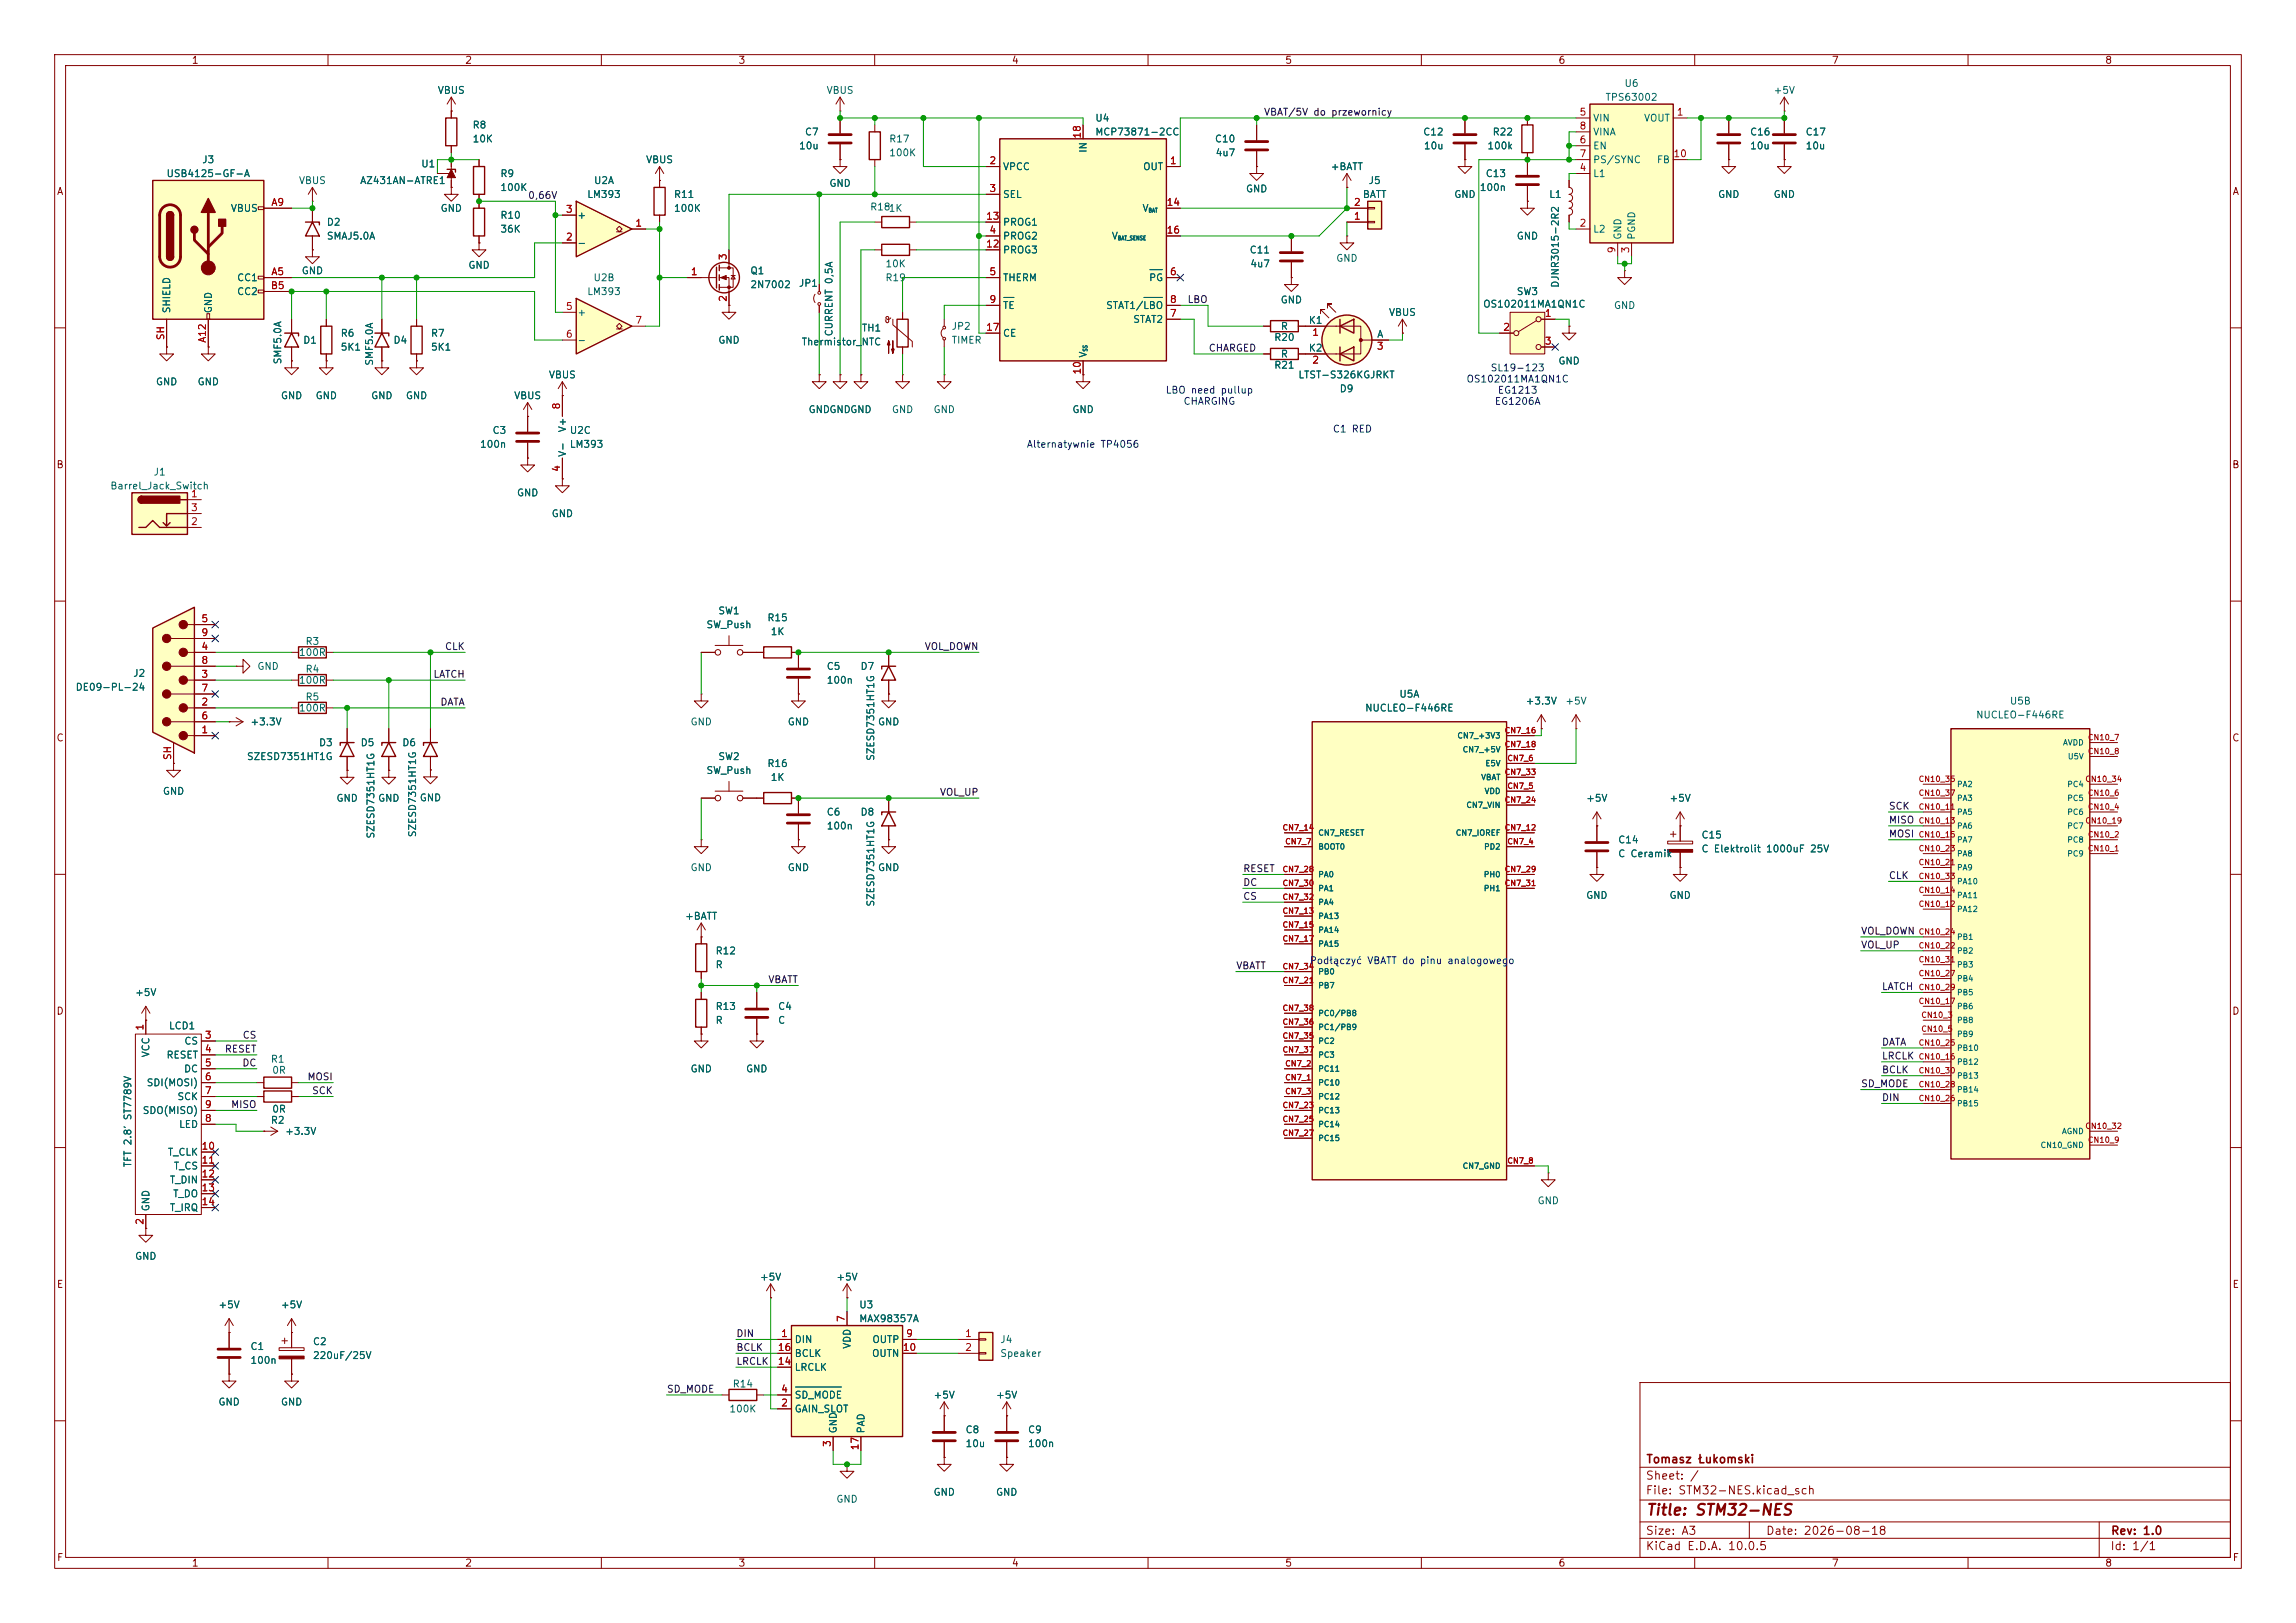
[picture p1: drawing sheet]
<svg xmlns="http://www.w3.org/2000/svg" width="420mm" height="297mm" viewBox="0 0 420 297" stroke-linecap="round" stroke-linejoin="round" font-family="sans-serif">
<defs><g id="words">
<text font-size="2" fill="#840000" x="301" y="277.8">Title: STM32-NES</text>
<g font-size="1.5" fill="#840000">
<text x="301" y="268.1">Tomasz Łukomski</text>
<text x="300.9" y="273.8">File: STM32-NES.kicad_sch</text>
<text x="300.9" y="271.1">Sheet: /</text>
<text x="300.9" y="281.2">Size: A3</text>
<text x="322.9" y="281.2">Date: 2026-08-18</text>
<text x="386" y="281.2">Rev: 1.0</text>
<text x="300.9" y="284">KiCad E.D.A. 10.0.5</text>
<text x="385.9" y="284">Id: 1/1</text>
</g>
<g font-size="1.3" fill="#840000">
<text x="35" y="12">1</text>
<text x="85" y="12">2</text>
<text x="135" y="12">3</text>
<text x="185" y="12">4</text>
<text x="235" y="12">5</text>
<text x="285" y="12">6</text>
<text x="335" y="12">7</text>
<text x="385" y="12">8</text>
<text x="10.3" y="36">A</text>
<text x="408.3" y="36">A</text>
<text x="10.2" y="86">B</text>
<text x="408.2" y="86">B</text>
<text x="10.2" y="136">C</text>
<text x="408.2" y="136">C</text>
<text x="10.2" y="186">D</text>
<text x="408.2" y="186">D</text>
<text x="10.3" y="236">E</text>
<text x="408.3" y="236">E</text>
<text x="10.3" y="286">F</text>
<text x="35" y="287">1</text>
<text x="85" y="287">2</text>
<text x="135" y="287">3</text>
<text x="185" y="287">4</text>
<text x="235" y="287">5</text>
<text x="285" y="287">6</text>
<text x="335" y="287">7</text>
<text x="385" y="287">8</text>
<text x="408.3" y="286">F</text>
</g>
<g font-size="1.3" fill="#006464">
<text x="80" y="17.5">VBUS</text>
<text x="151.1" y="17.5">VBUS</text>
<text x="297.1" y="16.2">U6</text>
<text x="324.3" y="17.5">+5V</text>
<text x="86.3" y="23.8">R8</text>
<text x="200.2" y="22.6">U4</text>
<text x="291.3" y="22.6">VIN</text>
<text x="293.6" y="18.7">TPS63002</text>
<text x="300.6" y="22.6">VOUT</text>
<text x="86.3" y="26.4">10K</text>
<text x="146.1" y="27.6">10u</text>
<text x="147.1" y="25.1">C7</text>
<text x="162.5" y="26.4">R17</text>
<text x="162.5" y="28.9">100K</text>
<text x="199.1" y="28.1" transform="rotate(-90 199.1 28.1)">IN</text>
<text x="200.2" y="25.1">MCP73871-2CC</text>
<text x="222.1" y="26.4">C10</text>
<text x="222.3" y="28.9">4u7</text>
<text x="260.2" y="25.1">C12</text>
<text x="260.4" y="27.6">10u</text>
<text x="272" y="27.6">100k</text>
<text x="272.9" y="25.1">R22</text>
<text x="291.3" y="27.6">EN</text>
<text x="291.3" y="25.1">VINA</text>
<text x="320" y="25.1">C16</text>
<text x="320" y="27.6">10u</text>
<text x="330.2" y="25.1">C17</text>
<text x="330.2" y="27.6">10u</text>
<text x="30.4" y="32.7">USB4125-GF-A</text>
<text x="36.9" y="30.2">J3</text>
<text x="54.6" y="34">VBUS</text>
<text x="65.8" y="34">AZ431AN-ATRE1</text>
<text x="76.9" y="30.9">U1</text>
<text x="91.4" y="32.7">R9</text>
<text x="91.4" y="35.3">100K</text>
<text x="108.5" y="34">U2A</text>
<text x="118.1" y="30.2">VBUS</text>
<text x="151.6" y="34.5">GND</text>
<text x="183.4" y="31.4">VPCC</text>
<text x="209" y="31.4">OUT</text>
<text x="227.8" y="35.5">GND</text>
<text x="243.3" y="31.4">+BATT</text>
<text x="250.2" y="34">J5</text>
<text x="270.6" y="35.3">100n</text>
<text x="271.7" y="32.7">C13</text>
<text x="291.3" y="32.7">L1</text>
<text x="291.3" y="30.2">PS/SYNC</text>
<text x="303" y="30.2">FB</text>
<text x="42.1" y="39.1">VBUS</text>
<text x="59.7" y="41.6">D2</text>
<text x="80.5" y="39.1">GND</text>
<text x="91.4" y="40.3">R10</text>
<text x="105.5" y="40.3">+</text>
<text x="107.3" y="36.5">LM393</text>
<text x="123.2" y="36.5">R11</text>
<text x="123.2" y="39.1">100K</text>
<text x="159.1" y="38.8">R181K</text>
<text x="183.4" y="36.5">SEL</text>
<text x="183.4" y="41.6">PROG1</text>
<text x="208.9" y="39.1">V</text>
<text x="249.2" y="36.5">BATT</text>
<text x="265.9" y="36.5">GND</text>
<text x="283.3" y="36.5">L1</text>
<text x="314.2" y="36.5">GND</text>
<text x="324.3" y="36.5">GND</text>
<text x="59.7" y="44.1">SMAJ5.0A</text>
<text x="91.4" y="42.9">36K</text>
<text x="105.5" y="45.4">-</text>
<text x="183.4" y="44.1">PROG2</text>
<text x="183.4" y="46.7">PROG3</text>
<text x="203.3" y="44.1">V</text>
<text x="228.5" y="46.7">C11</text>
<text x="277.3" y="44.1">GND</text>
<text x="291.3" y="42.9">L2</text>
<text x="296.9" y="44" transform="rotate(-90 296.9 44)">GND</text>
<text x="299.4" y="44" transform="rotate(-90 299.4 44)">PGND</text>
<text x="43.3" y="51.8">CC1</text>
<text x="55.1" y="50.5">GND</text>
<text x="85.6" y="49.5">GND</text>
<text x="108.5" y="51.8">U2B</text>
<text x="137.1" y="50.5">Q1</text>
<text x="137.1" y="53">2N7002</text>
<text x="146" y="52.8">JP1</text>
<text x="161.9" y="51.8">R19</text>
<text x="161.9" y="49.2">10K</text>
<text x="183.4" y="51.8">THERM</text>
<text x="210.1" y="51.8">PG</text>
<text x="228.6" y="49.2">4u7</text>
<text x="244.3" y="48.2">GND</text>
<text x="285.4" y="52.8" transform="rotate(-90 285.4 52.8)">DJNR3015-2R2</text>
<text x="31.4" y="57.4" transform="rotate(-90 31.4 57.4)">SHIELD</text>
<text x="39.1" y="57.4" transform="rotate(-90 39.1 57.4)">GND</text>
<text x="43.3" y="54.3">CC2</text>
<text x="105.5" y="58.1">+</text>
<text x="107.3" y="54.3">LM393</text>
<text x="183.4" y="56.8">TE</text>
<text x="202.2" y="56.8">STAT1/LBO</text>
<text x="207.2" y="59.4">STAT2</text>
<text x="234.2" y="55.8">GND</text>
<text x="239.3" y="59.6">K1</text>
<text x="254" y="58.1">VBUS</text>
<text x="271.2" y="56.6">OS102011MA1QN1C</text>
<text x="277.3" y="54.3">SW3</text>
<text x="295.1" y="56.8">GND</text>
<text x="55.4" y="63.2">D1</text>
<text x="62.2" y="61.9">R6</text>
<text x="62.2" y="64.5">5K1</text>
<text x="71.9" y="63.2">D4</text>
<text x="78.7" y="61.9">R7</text>
<text x="78.7" y="64.5">5K1</text>
<text x="105.5" y="63.2">-</text>
<text x="131.3" y="63.2">GND</text>
<text x="146.5" y="63.5">Thermistor_NTC</text>
<text x="152.6" y="61.7" transform="rotate(-90 152.6 61.7)">CURRENT 0,5A</text>
<text x="157.5" y="61">TH1</text>
<text x="174" y="60.7">JP2</text>
<text x="174" y="63.2">TIMER</text>
<text x="183.4" y="61.9">CE</text>
<text x="199.1" y="65.6" transform="rotate(-90 199.1 65.6)">V</text>
<text x="233" y="62.7">R20</text>
<text x="234.2" y="60.7">R</text>
<text x="234.2" y="65.7">R</text>
<text x="239.3" y="64.6">K2</text>
<text x="251.8" y="62.1">A</text>
<text x="28.4" y="70.8">GND</text>
<text x="36" y="70.8">GND</text>
<text x="51.8" y="66.8" transform="rotate(-90 51.8 66.8)">SMF5.0A</text>
<text x="68.5" y="67" transform="rotate(-90 68.5 67)">SMF5.0A</text>
<text x="100.3" y="69.5">VBUS</text>
<text x="233" y="67.8">R21</text>
<text x="237.4" y="69.5">LTST-S326KGJRKT</text>
<text x="285" y="67">GND</text>
<text x="51.3" y="73.4">GND</text>
<text x="57.6" y="73.4">GND</text>
<text x="67.8" y="73.4">GND</text>
<text x="74.1" y="73.4">GND</text>
<text x="93.9" y="73.4">VBUS</text>
<text x="147.8" y="75.9">GNDGNDGND</text>
<text x="163" y="75.9">GND</text>
<text x="170.7" y="75.9">GND</text>
<text x="196.1" y="75.9">GND</text>
<text x="244.9" y="72.1">D9</text>
<text x="87.7" y="82.2">100n</text>
<text x="90" y="79.7">C3</text>
<text x="103.8" y="83.7" transform="rotate(-90 103.8 83.7)">V-</text>
<text x="103.8" y="79.2" transform="rotate(-90 103.8 79.2)">V+</text>
<text x="104.1" y="79.7">U2C</text>
<text x="104.1" y="82.2">LM393</text>
<text x="20.1" y="89.9">Barrel_Jack_Switch</text>
<text x="28" y="87.3">J1</text>
<text x="94.5" y="91.1">GND</text>
<text x="100.8" y="94.9">GND</text>
<text x="131.3" y="112.7">SW1</text>
<text x="140.3" y="114">R15</text>
<text x="55.8" y="118.3">R3</text>
<text x="129.1" y="115.3">SW_Push</text>
<text x="140.9" y="116.5">1K</text>
<text x="24.3" y="124.2">J2</text>
<text x="47" y="122.9">GND</text>
<text x="54.6" y="125.4">100R</text>
<text x="54.6" y="120.3">100R</text>
<text x="55.8" y="123.4">R4</text>
<text x="151.1" y="122.9">C5</text>
<text x="151.1" y="125.4">100n</text>
<text x="157.3" y="122.9">D7</text>
<text x="13.7" y="126.7">DE09-PL-24</text>
<text x="54.6" y="130.5">100R</text>
<text x="55.8" y="128.5">R5</text>
<text x="249.6" y="130.5">NUCLEO-F446RE</text>
<text x="255.9" y="128">U5A</text>
<text x="279" y="129.2">+3.3V</text>
<text x="286.2" y="129.2">+5V</text>
<text x="361.4" y="131.8">NUCLEO-F446RE</text>
<text x="367.5" y="129.2">U5B</text>
<text x="45.7" y="133">+3.3V</text>
<text x="58.2" y="136.9">D3</text>
<text x="65.9" y="136.9">D5</text>
<text x="73.5" y="136.9">D6</text>
<text x="126.2" y="133">GND</text>
<text x="144" y="133">GND</text>
<text x="160.5" y="133">GND</text>
<text x="45.1" y="139.4">SZESD7351HT1G</text>
<text x="129.1" y="141.9">SW_Push</text>
<text x="131.3" y="139.4">SW2</text>
<text x="140.3" y="140.7">R16</text>
<text x="140.9" y="143.2">1K</text>
<text x="160.2" y="139.3" transform="rotate(-90 160.2 139.3)">SZESD7351HT1G</text>
<text x="29.7" y="145.7">GND</text>
<text x="61.4" y="147">GND</text>
<text x="69.1" y="147">GND</text>
<text x="76.7" y="146.9">GND</text>
<text x="151.1" y="149.6">C6</text>
<text x="157.3" y="149.6">D8</text>
<text x="290" y="147">+5V</text>
<text x="305.3" y="147">+5V</text>
<text x="68.8" y="153.6" transform="rotate(-90 68.8 153.6)">SZESD7351HT1G</text>
<text x="76.4" y="153.3" transform="rotate(-90 76.4 153.3)">SZESD7351HT1G</text>
<text x="151.1" y="152.1">100n</text>
<text x="295.9" y="154.6">C14</text>
<text x="311.1" y="153.7">C15</text>
<text x="126.2" y="159.7">GND</text>
<text x="144" y="159.7">GND</text>
<text x="160.5" y="159.7">GND</text>
<text x="295.9" y="157.2">C Ceramik</text>
<text x="311.1" y="156.3">C Elektrolit 1000uF 25V</text>
<text x="160.2" y="166" transform="rotate(-90 160.2 166)">SZESD7351HT1G</text>
<text x="290" y="164.8">GND</text>
<text x="305.3" y="164.8">GND</text>
<text x="125.2" y="168.6">+BATT</text>
<text x="130.8" y="175">R12</text>
<text x="130.8" y="177.5">R</text>
<text x="24.6" y="182.6">+5V</text>
<text x="130.8" y="185.1">R13</text>
<text x="142.2" y="185.1">C4</text>
<text x="30.8" y="188.7">LCD1</text>
<text x="33.6" y="191.5">CS</text>
<text x="130.8" y="187.7">R</text>
<text x="142.2" y="187.7">C</text>
<text x="27.6" y="193.6" transform="rotate(-90 27.6 193.6)">VCC</text>
<text x="30.3" y="194">RESET</text>
<text x="33.6" y="196.5">DC</text>
<text x="49.4" y="194.8">R1</text>
<text x="49.7" y="196.8">0R</text>
<text x="126.2" y="196.5">GND</text>
<text x="136.4" y="196.5">GND</text>
<text x="26.7" y="199.1">SDI(MOSI)</text>
<text x="32.3" y="201.6">SCK</text>
<text x="49.7" y="203.9">0R</text>
<text x="26" y="204.2">SDO(MISO)</text>
<text x="32.6" y="206.7">LED</text>
<text x="49.4" y="205.9">R2</text>
<text x="52.1" y="208">+3.3V</text>
<text x="24.3" y="213.7" transform="rotate(-90 24.3 213.7)">TFT 2.8' ST7789V</text>
<text x="30.6" y="211.8">T_CLK</text>
<text x="31.7" y="214.3">T_CS</text>
<text x="27.6" y="221.8" transform="rotate(-90 27.6 221.8)">GND</text>
<text x="31" y="216.9">T_DIN</text>
<text x="31" y="221.9">T_IRQ</text>
<text x="31.6" y="219.4">T_DO</text>
<text x="281.1" y="220.7">GND</text>
<text x="24.6" y="230.8">GND</text>
<text x="39.8" y="239.7">+5V</text>
<text x="51.3" y="239.7">+5V</text>
<text x="138.9" y="234.6">+5V</text>
<text x="152.9" y="234.6">+5V</text>
<text x="157.1" y="239.7">U3</text>
<text x="157.1" y="242.3">MAX98357A</text>
<text x="45.7" y="247.3">C1</text>
<text x="45.7" y="249.9">100n</text>
<text x="57.1" y="246.5">C2</text>
<text x="57.1" y="249">220uF/25V</text>
<text x="145.3" y="246.1">DIN</text>
<text x="145.3" y="251.2">LRCLK</text>
<text x="145.3" y="248.6">BCLK</text>
<text x="155.9" y="246.9" transform="rotate(-90 155.9 246.9)">VDD</text>
<text x="159.4" y="248.6">OUTN</text>
<text x="159.5" y="246.1">OUTP</text>
<text x="182.9" y="246.1">J4</text>
<text x="182.9" y="248.6">Speaker</text>
<text x="39.8" y="257.5">GND</text>
<text x="51.3" y="257.5">GND</text>
<text x="133.9" y="254.2">R14</text>
<text x="145.3" y="256.2">SD_MODE</text>
<text x="170.7" y="256.2">+5V</text>
<text x="182.1" y="256.2">+5V</text>
<text x="133.3" y="258.8">100K</text>
<text x="145.3" y="258.8">GAIN_SLOT</text>
<text x="153.4" y="262.4" transform="rotate(-90 153.4 262.4)">GND</text>
<text x="158.4" y="262.4" transform="rotate(-90 158.4 262.4)">PAD</text>
<text x="176.5" y="262.6">C8</text>
<text x="187.9" y="262.6">C9</text>
<text x="176.5" y="265.1">10u</text>
<text x="187.9" y="265.1">100n</text>
<text x="152.9" y="275.3">GND</text>
<text x="170.7" y="274">GND</text>
<text x="182.1" y="274">GND</text>
</g>
<g font-size="1.3" fill="#0f0f0f">
<text x="231.1" y="21.5">VBAT/5V do przewornicy</text>
<text x="96.5" y="36.7">0,66V</text>
<text x="217.1" y="55.8">LBO</text>
<text x="221" y="64.6">CHARGED</text>
<text x="81.3" y="119.3">CLK</text>
<text x="169" y="119.3">VOL_DOWN</text>
<text x="79.2" y="124.3">LATCH</text>
<text x="80.4" y="129.4">DATA</text>
<text x="171.8" y="145.9">VOL_UP</text>
<text x="345.4" y="148.5">SCK</text>
<text x="345.4" y="151">MISO</text>
<text x="345.4" y="153.5">MOSI</text>
<text x="227.3" y="159.9">RESET</text>
<text x="345.4" y="161.2">CLK</text>
<text x="227.3" y="165">CS</text>
<text x="227.3" y="162.4">DC</text>
<text x="340.3" y="173.9">VOL_UP</text>
<text x="340.3" y="171.3">VOL_DOWN</text>
<text x="226" y="177.7">VBATT</text>
<text x="140.4" y="180.2">VBATT</text>
<text x="344.1" y="181.5">LATCH</text>
<text x="44.3" y="190.4">CS</text>
<text x="344.1" y="191.6">DATA</text>
<text x="41" y="192.9">RESET</text>
<text x="44.2" y="195.5">DC</text>
<text x="56.1" y="198">MOSI</text>
<text x="344.1" y="196.7">BCLK</text>
<text x="344.1" y="194.2">LRCLK</text>
<text x="42.2" y="203.1">MISO</text>
<text x="57" y="200.5">SCK</text>
<text x="340.3" y="199.3">SD_MODE</text>
<text x="344.1" y="201.8">DIN</text>
<text x="134.6" y="245">DIN</text>
<text x="134.6" y="250.1">LRCLK</text>
<text x="134.6" y="247.5">BCLK</text>
<text x="121.9" y="255.1">SD_MODE</text>
</g>
<g font-size="1.3" fill="#a90000">
<text x="288.8" y="21.5">5</text>
<text x="288.8" y="24">8</text>
<text x="306.6" y="21.5">1</text>
<text x="198" y="25.5" transform="rotate(-90 198 25.5)">18</text>
<text x="288.8" y="26.5">6</text>
<text x="288.8" y="29.1">7</text>
<text x="306" y="29.1">10</text>
<text x="180.9" y="30.3">2</text>
<text x="180.9" y="35.4">3</text>
<text x="213.9" y="30.3">1</text>
<text x="288.8" y="31.6">4</text>
<text x="49.5" y="38">A9</text>
<text x="103.4" y="39.2">3</text>
<text x="116.1" y="41.8">1</text>
<text x="180.3" y="40.5">13</text>
<text x="213.3" y="38">14</text>
<text x="247.6" y="40.5">1</text>
<text x="247.6" y="38">2</text>
<text x="288.8" y="41.8">2</text>
<text x="103.4" y="44.3">2</text>
<text x="133.2" y="47.7" transform="rotate(-90 133.2 47.7)">3</text>
<text x="180.3" y="45.6">12</text>
<text x="180.9" y="43">4</text>
<text x="213.3" y="43">16</text>
<text x="295.8" y="46.5" transform="rotate(-90 295.8 46.5)">9</text>
<text x="298.3" y="46.5" transform="rotate(-90 298.3 46.5)">3</text>
<text x="49.4" y="53.2">B5</text>
<text x="49.5" y="50.7">A5</text>
<text x="126.3" y="50.7">1</text>
<text x="180.9" y="50.7">5</text>
<text x="213.9" y="50.7">6</text>
<text x="103.4" y="57">5</text>
<text x="116.1" y="59.6">7</text>
<text x="133.2" y="55.3" transform="rotate(-90 133.2 55.3)">2</text>
<text x="180.9" y="55.7">9</text>
<text x="213.9" y="58.3">7</text>
<text x="213.9" y="55.7">8</text>
<text x="282.5" y="58.3">1</text>
<text x="30.3" y="62.4" transform="rotate(-90 30.3 62.4)">SH</text>
<text x="38" y="62.8" transform="rotate(-90 38 62.8)">A12</text>
<text x="103.4" y="62.1">6</text>
<text x="180.3" y="60.8">17</text>
<text x="239.9" y="61.8">1</text>
<text x="251.7" y="64.3">3</text>
<text x="274.9" y="60.8">2</text>
<text x="282.5" y="63.4">3</text>
<text x="198" y="68.6" transform="rotate(-90 198 68.6)">10</text>
<text x="239.9" y="66.8">2</text>
<text x="102.7" y="75" transform="rotate(-90 102.7 75)">8</text>
<text x="102.7" y="86.5" transform="rotate(-90 102.7 86.5)">4</text>
<text x="34.8" y="91.3">1</text>
<text x="34.8" y="93.8">3</text>
<text x="34.8" y="96.4">2</text>
<text x="36.7" y="119.2">4</text>
<text x="36.7" y="114.2">5</text>
<text x="36.7" y="116.7">9</text>
<text x="36.7" y="124.3">3</text>
<text x="36.7" y="121.8">8</text>
<text x="36.7" y="129.4">2</text>
<text x="36.7" y="131.9">6</text>
<text x="36.7" y="126.9">7</text>
<text x="36.7" y="134.5">1</text>
<text x="31.6" y="139.2" transform="rotate(-90 31.6 139.2)">SH</text>
<text x="26.5" y="188.7" transform="rotate(-90 26.5 188.7)">1</text>
<text x="37.4" y="190.4">3</text>
<text x="37.4" y="192.9">4</text>
<text x="37.4" y="195.4">5</text>
<text x="37.4" y="198">6</text>
<text x="37.4" y="200.5">7</text>
<text x="37.4" y="203.1">9</text>
<text x="37.4" y="205.6">8</text>
<text x="36.8" y="210.7">10</text>
<text x="36.8" y="213.2">11</text>
<text x="36.8" y="215.8">12</text>
<text x="36.8" y="218.3">13</text>
<text x="36.8" y="220.8">14</text>
<text x="26.5" y="224.3" transform="rotate(-90 26.5 224.3)">2</text>
<text x="142.8" y="245">1</text>
<text x="154.8" y="242" transform="rotate(-90 154.8 242)">7</text>
<text x="165.6" y="245">9</text>
<text x="176.4" y="245">1</text>
<text x="142.2" y="250.1">14</text>
<text x="142.2" y="247.5">16</text>
<text x="165" y="247.5">10</text>
<text x="176.4" y="247.5">2</text>
<text x="142.8" y="257.7">2</text>
<text x="142.8" y="255.1">4</text>
<text x="152.3" y="264.9" transform="rotate(-90 152.3 264.9)">3</text>
<text x="157.3" y="265.5" transform="rotate(-90 157.3 265.5)">17</text>
</g>
<g font-size="1.3" fill="#0000c2">
<text x="268.2" y="70.3">OS102011MA1QN1C</text>
<text x="272.6" y="68.3">SL19-123</text>
<text x="213.1" y="72.3">LBO need pullup</text>
<text x="216.4" y="74.4">CHARGING</text>
<text x="273.3" y="74.4">EG1206A</text>
<text x="273.9" y="72.3">EG1213</text>
<text x="187.7" y="82.2">Alternatywnie TP4056</text>
<text x="243.7" y="79.5">C1 RED</text>
<text x="239.5" y="176.7">Podłączyć VBATT do pinu analogowego</text>
</g>
<g font-size="1" fill="#006464">
<text x="266.5" y="135.4">CN7_+3V3</text>
<text x="267.5" y="137.9">CN7_+5V</text>
<text x="377.3" y="136.7">AVDD</text>
<text x="270.8" y="143">VBAT</text>
<text x="271.6" y="140.5">E5V</text>
<text x="378.1" y="139.2">U5V</text>
<text x="268.1" y="148.1">CN7_VIN</text>
<text x="271.5" y="145.5">VDD</text>
<text x="357.9" y="149.4">PA5</text>
<text x="357.9" y="144.3">PA2</text>
<text x="357.9" y="146.8">PA3</text>
<text x="378.1" y="149.4">PC6</text>
<text x="378.1" y="146.8">PC5</text>
<text x="378.1" y="144.3">PC4</text>
<text x="241" y="155.7">BOOT0</text>
<text x="241" y="153.2">CN7_RESET</text>
<text x="266.2" y="153.2">CN7_IOREF</text>
<text x="271.4" y="155.7">PD2</text>
<text x="357.9" y="151.9">PA6</text>
<text x="357.9" y="154.4">PA7</text>
<text x="378.1" y="154.4">PC8</text>
<text x="378.1" y="151.9">PC7</text>
<text x="241" y="160.8">PA0</text>
<text x="271.3" y="160.8">PH0</text>
<text x="357.9" y="159.5">PA9</text>
<text x="357.9" y="157">PA8</text>
<text x="378.1" y="157">PC9</text>
<text x="241" y="163.3">PA1</text>
<text x="241" y="165.9">PA4</text>
<text x="271.3" y="163.3">PH1</text>
<text x="357.9" y="167.1">PA12</text>
<text x="357.9" y="164.6">PA11</text>
<text x="357.9" y="162.1">PA10</text>
<text x="241" y="168.4">PA13</text>
<text x="241" y="170.9">PA14</text>
<text x="241" y="173.5">PA15</text>
<text x="357.9" y="172.2">PB1</text>
<text x="241" y="178.6">PB0</text>
<text x="357.9" y="174.8">PB2</text>
<text x="357.9" y="179.8">PB4</text>
<text x="357.9" y="177.3">PB3</text>
<text x="241" y="181.1">PB7</text>
<text x="357.9" y="184.9">PB6</text>
<text x="357.9" y="182.4">PB5</text>
<text x="241" y="191.3">PC2</text>
<text x="241" y="188.7">PC1/PB9</text>
<text x="241" y="186.2">PC0/PB8</text>
<text x="357.9" y="187.5">PB8</text>
<text x="357.9" y="190">PB9</text>
<text x="241" y="196.3">PC11</text>
<text x="241" y="193.8">PC3</text>
<text x="357.9" y="195.1">PB12</text>
<text x="357.9" y="192.5">PB10</text>
<text x="357.9" y="197.6">PB13</text>
<text x="241" y="198.9">PC10</text>
<text x="241" y="201.4">PC12</text>
<text x="241" y="204">PC13</text>
<text x="357.9" y="202.7">PB15</text>
<text x="357.9" y="200.2">PB14</text>
<text x="241" y="206.5">PC14</text>
<text x="241" y="209">PC15</text>
<text x="377.1" y="207.8">AGND</text>
<text x="267.5" y="214.1">CN7_GND</text>
<text x="373.2" y="210.3">CN10_GND</text>
</g>
<g font-size="1" fill="#a90000">
<text x="275.1" y="134.4">CN7_16</text>
<text x="275.1" y="137">CN7_18</text>
<text x="381.8" y="135.7">CN10_7</text>
<text x="275.1" y="142.1">CN7_33</text>
<text x="275.6" y="139.5">CN7_6</text>
<text x="350.9" y="143.3">CN10_35</text>
<text x="381.3" y="143.3">CN10_34</text>
<text x="381.8" y="138.2">CN10_8</text>
<text x="275.1" y="147.1">CN7_24</text>
<text x="275.6" y="144.6">CN7_5</text>
<text x="350.9" y="148.4">CN10_11</text>
<text x="350.9" y="145.9">CN10_37</text>
<text x="381.8" y="148.4">CN10_4</text>
<text x="381.8" y="145.9">CN10_6</text>
<text x="234.5" y="152.2">CN7_14</text>
<text x="235" y="154.8">CN7_7</text>
<text x="275.1" y="152.2">CN7_12</text>
<text x="275.6" y="154.8">CN7_4</text>
<text x="350.9" y="150.9">CN10_13</text>
<text x="350.9" y="153.5">CN10_15</text>
<text x="381.3" y="150.9">CN10_19</text>
<text x="381.8" y="153.5">CN10_2</text>
<text x="234.5" y="159.8">CN7_28</text>
<text x="275.1" y="159.8">CN7_29</text>
<text x="350.9" y="158.6">CN10_21</text>
<text x="350.9" y="156">CN10_23</text>
<text x="350.9" y="161.1">CN10_33</text>
<text x="381.8" y="156">CN10_1</text>
<text x="234.5" y="167.5">CN7_13</text>
<text x="234.5" y="162.4">CN7_30</text>
<text x="234.5" y="164.9">CN7_32</text>
<text x="275.1" y="162.4">CN7_31</text>
<text x="350.9" y="166.2">CN10_12</text>
<text x="350.9" y="163.6">CN10_14</text>
<text x="234.5" y="170">CN7_15</text>
<text x="234.5" y="172.5">CN7_17</text>
<text x="350.9" y="173.8">CN10_22</text>
<text x="350.9" y="171.3">CN10_24</text>
<text x="234.5" y="177.6">CN7_34</text>
<text x="350.9" y="178.9">CN10_27</text>
<text x="350.9" y="176.3">CN10_31</text>
<text x="234.5" y="180.2">CN7_21</text>
<text x="234.5" y="185.2">CN7_38</text>
<text x="350.9" y="184">CN10_17</text>
<text x="350.9" y="181.4">CN10_29</text>
<text x="234.5" y="190.3">CN7_35</text>
<text x="234.5" y="187.8">CN7_36</text>
<text x="350.9" y="191.6">CN10_25</text>
<text x="351.3" y="186.5">CN10_3</text>
<text x="351.3" y="189">CN10_5</text>
<text x="234.5" y="192.9">CN7_37</text>
<text x="235" y="197.9">CN7_1</text>
<text x="235" y="195.4">CN7_2</text>
<text x="350.9" y="194.1">CN10_16</text>
<text x="350.9" y="196.7">CN10_30</text>
<text x="234.5" y="203">CN7_23</text>
<text x="235" y="200.5">CN7_3</text>
<text x="350.9" y="201.7">CN10_26</text>
<text x="350.9" y="199.2">CN10_28</text>
<text x="234.5" y="205.6">CN7_25</text>
<text x="234.5" y="208.1">CN7_27</text>
<text x="381.3" y="206.8">CN10_32</text>
<text x="381.8" y="209.4">CN10_9</text>
<text x="275.6" y="213.2">CN7_8</text>
</g>
<g font-size=".8" fill="#006464">
<text x="210" y="39.1">BAT</text>
<text x="204.4" y="44.2">BAT_SENSE</text>
<text x="199.1" y="64.4" transform="rotate(-90 199.1 64.4)">SS</text>
</g>
</g></defs>
<g fill="none" stroke="#840000" stroke-width=".18">
<path d="M10 10h400v277h-400zM12 12h396v273h-396zM60 10v2M110 10v2M160 10v2M210 10v2M260 10v2M310 10v2M360 10v2M160 45.7h1.3M166.4 45.7h1.2M172.7 58.4v1.3"/>
<path d="M10 60h2M153.7 68.6v1.3h1.2l-1.2 1.2-1.3-1.2h1.3M153.7 68.6h.1M157.5 68.6v1.3h1.2l-1.2 1.2-1.3-1.2h1.3M157.5 68.6h.1M165.1 68.6v1.3h1.3l-1.3 1.2-1.3-1.2h1.3M165.1 68.6h.1M172.5 60.2a1.08 1.08 0 0 0 0 1.5M172.7 68.6v1.3h1.3l-1.3 1.2-1.3-1.2h1.3M172.7 68.6h.1M172.7 62.2v1.3M408 60h2"/>
<path d="M10 110h2M408 110h2M10 160h2M292.1 151.1h.1M292.1 158.8v1.2h1.3l-1.3 1.3-1.3-1.3h1.3M292.1 158.8h.1M292.1 148.6l-.8 1.3M292.1 148.6l.8 1.3M292.1 148.6v2.5M408 160h2M10 210h2M408 210h2"/>
<path d="M141 237.5h.1M141 234.9l-.8 1.3M141 234.9l.7 1.3M141 234.9v2.6M154.9 237.5h.1M154.9 234.9l-.7 1.3M154.9 234.9l.8 1.3M154.9 234.9v2.6M300 253h108v32h-108zM10 260h2M300 278.5h108M300 274.5h108"/>
<path d="M300 268.5h108M320 278.5v3M384 278.5v6.5M408 260h2M60 285v2M110 285v2M160 285v2M210 285v2M260 285v2M300 281.5h108M310 285v2M360 285v2"/>
<circle cx="172.7" cy="59.9" r=".25"/>
<circle cx="172.7" cy="62" r=".25"/>
</g>
<path d="M161.3 44.7h5.1v2h-5.1z" fill="none" stroke="#840000" stroke-width=".25"/>
<path d="M144.8 242.6h20.3v20.3h-20.3z" fill="#ffffc2"/>
<path d="M144.8 242.6h20.3v20.3h-20.3z" fill="none" stroke="#840000" stroke-width=".25"/>
<g fill="none" stroke="#840000" stroke-width=".18">
<path d="M198.1 68.6v1.3h1.3l-1.3 1.2-1.3-1.2h1.3M198.1 68.6h.1M288.3 133.4h.1M288.3 130.8l-.8 1.3M288.3 130.8l.8 1.3M288.3 130.8v2.6M142.2 245.1h2.6M142.2 257.8h2.6M142.2 255.3h2.6M142.2 247.6h2.6M142.2 250.2h2.6M154.9 240v2.6"/>
<path d="M165.1 245.1h2.5M165.1 247.6h2.5M152.4 262.9v2.5M157.5 262.9v2.5"/>
</g>
<path d="M145.5 253.8h8.4" fill="none" stroke="#006464" stroke-width=".18"/>
<path d="M182.9 25.4h30.5v40.6h-30.5z" fill="#ffffc2"/>
<path d="M159 24.1h2v5.1h-2zM161.3 39.6h5.1v2.1h-5.1zM182.9 25.4h30.5v40.6h-30.5zM133.3 254.3h5.1v2h-5.1z" fill="none" stroke="#840000" stroke-width=".25"/>
<g fill="none" stroke="#840000" stroke-width=".18">
<path d="M153.7 17.8l-.8 1.3M153.7 17.8l.7 1.3M153.7 17.8v2.5M153.7 29.2v1.3h1.2l-1.2 1.3-1.3-1.3h1.3M153.7 29.2h.1M153.7 20.3h.1M160 22.9v1.2M160 29.2v1.3M180.3 30.5h2.6M180.3 35.6h2.6M198.1 22.9v2.5M213.4 30.5h2.5"/>
<path d="M213.4 38.1h2.5M326.4 21.6v2.8M326.4 26.4v2.8M160 40.6h1.3M166.4 40.6h1.2M180.3 43.2h2.6M180.3 50.8h2.6M180.3 55.9h2.6M180.3 45.7h2.6M180.3 40.6h2.6M213.4 43.2h2.5M213.4 50.8h2.5"/>
<path d="M213.4 58.4h2.5M213.4 55.9h2.5M180.3 61h2.6M198.1 66v2.6M102.9 87.6v1.3h1.2l-1.2 1.3-1.3-1.3h1.3M102.9 87.6h.1M132.1 255.3h1.2M138.4 255.3h1.3M154.9 268v1.2h1.3l-1.3 1.3-1.2-1.3h1.2M154.9 268h.1"/>
</g>
<path d="M183.6 54.4h1.9M209.3 54.4h3.3M210.3 49.4h2.3" fill="none" stroke="#006464" stroke-width=".18"/>
<path d="M324.4 24.6h4M324.4 26.2h4" fill="none" stroke="#840000" stroke-width=".51"/>
<path d="M27.9 33h20.4v25.4h-20.4z" fill="#ffffc2"/>
<g fill="none" stroke="#840000" stroke-width=".18">
<path d="M326.4 17.8l-.8 1.3M326.4 17.8l.8 1.3M326.4 17.8v2.5M47.2 37.8h1.1v.6h-1.1zM48.3 38.1h5M326.4 20.3h.1M30.5 58.4v5.1M37.8 57.4h.6v1h-.6zM38.1 58.4v5.1M47.2 50.5h1.1v.6h-1.1zM47.2 53.1h1.1v.5h-1.1zM48.3 50.8h5"/>
<path d="M48.3 53.3h5M53.3 58.4v2.6M231.1 59.7h1.3M237.5 59.7h7M241.6 57.4v-.8h.7h-.7l1.5 1.6M242.8 56.4v-.8h.8h-.8l1.5 1.6M244.3 59.7h4.6v5.1h-4.6M53.3 66v1.3h1.3l-1.3 1.3-1.2-1.3h1.2M53.3 66h.1M53.3 63.5v2.5M96.5 76.2h.1M96.5 73.7v5.3"/>
<path d="M96.5 73.7l-.7 1.2M96.5 73.7l.8 1.2M102.9 72.4v3.8M238.8 64.8h5.7M248.9 62.2h5.1M96.5 83.8v1.3h1.3l-1.3 1.3-1.3-1.3h1.3M96.5 83.8h.1M96.5 81v2.8M102.9 83.8v3.8"/>
</g>
<g fill="none" stroke="#840000" stroke-width=".25">
<path d="M27.9 33h20.4v25.4h-20.4zM30.5 39.4a.64 .64 0 0 1 .6-.7 .64 .64 0 0 1 .6 .7M30.5 47a.64 .64 0 0 0 .6 .6 .64 .64 0 0 0 .6-.6M232.4 58.7h5.1v2h-5.1zM245.1 59.7l2.5-1.3v2.6zM245.1 58.4v2.6M52.1 61h2.5v.5M53.3 61l1.3 2.5h-2.5zM245.1 64.8l2.5-1.3v2.5zM245.1 63.5v2.5"/>
<circle cx="246.4" cy="62.2" r="4.6"/>
</g>
<path d="M29.8 38a1.9 1.9 0 0 1 2-.4 1.9 1.9 0 0 1 1.2 1.8v7.6a1.91 1.91 0 0 1-1.9 1.9 1.91 1.91 0 0 1-1.9-1.9v-7.8l.2-.6zM38.1 38.9v10.1M35.6 42.7v1.2l2.5 2.6M40.6 41.4v1.3l-2.5 2.5M94.5 79.2h4.1M94.5 80.8h4.1" fill="none" stroke="#840000" stroke-width=".51"/>
<g fill="#840000" stroke="#840000" stroke-width=".25">
<path d="M30.5 39.4h1.2v7.6h-1.2z"/>
<path d="M30.7 38.9a.64 .64 0 0 1 .7-.1 .64 .64 0 0 1 .3 .6h-1.2z"/>
<path d="M30.5 47h1.2a.64 .64 0 0 1-.6 .6 .64 .64 0 0 1-.6-.6z"/>
<path d="M38.1 36.3l1.3 2.6h-2.6z"/>
<path d="M40 40.1h1.3v1.3h-1.3z"/>
<circle cx="35.6" cy="42" r=".63"/>
</g>
<g fill="#840000" stroke="#840000" stroke-width=".18">
<circle cx="38.1" cy="49" r="1.27"/>
<circle cx="248.9" cy="62.2" r=".28"/>
</g>
<circle cx="246.4" cy="62.2" r="4.6" fill="#ffffc2" stroke="#ffffc2" stroke-width=".18"/>
<path d="M276.2 57.2h6.4v7.6h-6.4z" fill="#ffffc2"/>
<g fill="none" stroke="#840000" stroke-width=".18">
<path d="M57.1 38.1v2.5M80 31.8h2.5M82.5 29.2v5.1M316.2 21.6v2.8M316.2 26.4v2.8M57.1 43.2v2.5M59.7 58.4v1.3M69.8 58.4v2.6M276.2 57.2h6.4v7.6h-6.4zM281.1 58.7l-3.4 2M281.9 58.4h2.6M287 59.7v1.3h1.3l-1.3 1.2-1.3-1.2h1.3"/>
<path d="M287 59.7h.1M59.7 66v1.3h1.3l-1.3 1.3-1.3-1.3h1.3M59.7 66h.1M59.7 64.8v1.2M69.8 66v1.3h1.3l-1.3 1.3-1.2-1.3h1.2M69.8 66h.1M69.8 63.5v2.5M274.3 61h2.6M281.9 63.5h2.6M53.3 119.4h1.3M59.7 119.4h1.3M31.7 139.7v1.3h-1.2l1.2 1.2 1.3-1.2h-1.3"/>
<path d="M31.7 139.7h.1M53.3 129.5h1.3M53.3 124.5h1.3M59.7 129.5h1.3M59.7 124.5h1.3M281.9 133.4h.1M281.9 130.8l-.7 1.3M281.9 130.8l.8 1.3M281.9 130.8v2.6M24.8 189.2h12v33h-12zM26.7 186.7v2.5M36.8 190.5h2.6"/>
<path d="M36.8 193h2.6M36.8 195.6h2.6M36.8 198.1h2.6M47 198.1h1.3M53.3 198.1h1.3M36.8 200.7h2.6M36.8 205.7h2.6M36.8 203.2h2.6M36.8 210.8h2.6M36.8 213.4h2.6M36.8 215.9h2.6M36.8 218.4h2.6"/>
<path d="M26.7 224.8v1.3h1.2l-1.2 1.2-1.3-1.2h1.3M26.7 224.8h.1M26.7 222.2v2.6M36.8 221h2.6M41.9 243.8v2.8M41.9 248.7v2.8"/>
<circle cx="281.4" cy="58.4" r=".46"/>
<circle cx="277.4" cy="61" r=".46"/>
<circle cx="281.4" cy="63.5" r=".46"/>
</g>
<path d="M81.8 31h1.5v.5M55.9 40.6h2.5v.5M57.1 40.6l1.3 2.6h-2.5zM58.7 59.7h2v5.1h-2zM68.6 61h2.5v.5M69.8 61l1.3 2.5h-2.5zM54.6 118.4h5.1v2h-5.1zM54.6 128.5h5.1v2.1h-5.1zM54.6 123.4h5.1v2.1h-5.1zM48.3 197.1h5v2h-5z" fill="none" stroke="#840000" stroke-width=".25"/>
<path d="M82.5 31l.8 1.5h-1.5z" fill="#840000" stroke="#840000" stroke-width=".18"/>
<path d="M314.2 24.6h4.1M314.2 26.2h4.1M39.9 248.4h4M39.9 246.9h4" fill="none" stroke="#840000" stroke-width=".51"/>
<path d="M27.9 114.9l7.7-3.8v26.7l-7.7-3.8z" fill="#ffffc2"/>
<g fill="none" stroke="#840000" stroke-width=".18">
<path d="M316.2 29.2v1.3h1.3l-1.3 1.3-1.2-1.3h1.2M316.2 29.2h.1M31.2 116.8h8.2M34.3 114.3h5.1M34.3 119.4h5.1M31.2 121.9h8.2M31.2 127h8.2M31.2 132.1h8.2M31.7 135.9v3.8M34.3 124.5h5.1M34.3 129.5h5.1M34.3 134.6h5.1"/>
<path d="M41.9 132.1h.1M41.9 132.1h2.5M43.2 121.9h1.2v1.3l1.3-1.3-1.3-1.2v1.2M43.2 121.9h.1M43.2 131.3l1.2 .8M44.4 132.1l-1.2 .7M63.5 133.4v2.5M63.5 138.4v2.6M47 200.7h1.3M48.3 207h.1M48.3 207h2.5M49.5 206.2l1.3 .8"/>
<path d="M50.8 207l-1.3 .8M53.3 200.7h1.3M41.9 251.5v1.2h1.3l-1.3 1.3-1.3-1.3h1.3M41.9 251.5h.1M41.9 243.8h.1M41.9 241.3l-.8 1.3M41.9 241.3l.8 1.3M41.9 241.3v2.5M51.1 246.6h4.5v.5h-4.5zM51.6 245.4h1M52.1 244.9v1M53.3 243.8h.1"/>
<path d="M53.3 251.5v1.2h1.3l-1.3 1.3-1.2-1.3h1.2M53.3 251.5h.1M53.3 241.3l-.7 1.3M53.3 241.3l.8 1.3M53.3 241.3v5.3M53.3 248.7v2.8"/>
</g>
<path d="M27.9 114.9l7.7-3.8v26.7l-7.7-3.8zM63.5 135.9l1.3 2.5h-2.6zM64.8 135.9h-2.6v.5M48.3 199.6h5v2.1h-5z" fill="none" stroke="#840000" stroke-width=".25"/>
<g fill="#840000" stroke="#840000" stroke-width=".18">
<path d="M51.1 248.2h4.5v.5h-4.5z"/>
<circle cx="33.5" cy="114.3" r=".76"/>
<circle cx="33.5" cy="119.4" r=".76"/>
<circle cx="33.5" cy="124.5" r=".76"/>
<circle cx="33.5" cy="129.5" r=".76"/>
<circle cx="33.5" cy="134.6" r=".76"/>
<circle cx="30.5" cy="116.8" r=".76"/>
<circle cx="30.5" cy="121.9" r=".76"/>
<circle cx="30.5" cy="127" r=".76"/>
<circle cx="30.5" cy="132.1" r=".76"/>
</g>
<path d="M179.1 243.8h2.5v5.1h-2.5z" fill="#ffffc2"/>
<path d="M278.4 22.9h2v5h-2zM127.3 182.9h2v5.1h-2zM179.1 243.8h2.5v5.1h-2.5z" fill="none" stroke="#840000" stroke-width=".25"/>
<g fill="none" stroke="#840000" stroke-width=".18">
<path d="M279.4 36.8v1.3h1.3l-1.3 1.3-1.3-1.3h1.3M279.4 36.8h.1M279.4 21.6v1.3M279.4 27.9v4.1M279.4 34v2.8M287 33v1.3a.64 .64 0 0 1 .7 .6 .64 .64 0 0 1-.7 .7 .64 .64 0 0 1 .7 .6 .64 .64 0 0 1-.7 .6M287 36.8a.64 .64 0 0 1 .7 .7 .64 .64 0 0 1-.7 .6 .64 .64 0 0 1 .7 .6 .64 .64 0 0 1-.7 .7v1.2M326.4 29.2v1.3h1.3l-1.3 1.3-1.3-1.3h1.3M326.4 29.2h.1M57.1 45.7v1.3h1.3l-1.3 1.3-1.2-1.3h1.2M57.1 45.7h.1M128.3 189.2v1.3h1.2l-1.2 1.3-1.3-1.3h1.3"/>
<path d="M128.3 189.2h.1M128.3 181.6v1.3M128.3 188v1.2M138.4 189.2v1.3h1.3l-1.3 1.3-1.2-1.3h1.2M138.4 189.2h.1M138.4 181.6v2.8M138.4 186.4v2.8M172.7 259.1h.1M172.7 256.5v5.4M172.7 256.5l-.7 1.3M172.7 256.5l.8 1.3M175.3 245.1h3.8"/>
<path d="M175.3 247.6h3.8M179.1 245h1.2v.2h-1.2zM179.1 247.5h1.2v.3h-1.2zM184.1 259.1h.1M184.1 256.5l-.7 1.3M184.1 256.5l.8 1.3M184.1 256.5v5.4M172.7 266.7v1.3h1.3l-1.3 1.2-1.3-1.2h1.3M172.7 266.7h.1M172.7 263.9v2.8M184.1 266.7v1.3h1.3l-1.3 1.2-1.2-1.2h1.2M184.1 266.7h.1"/>
<path d="M184.1 263.9v2.8"/>
</g>
<path d="M277.4 32.3h4M277.4 33.8h4M136.4 184.7h4.1M136.4 186.2h4.1M170.7 262.1h4.1M170.7 263.7h4.1M182.1 262.1h4.1M182.1 263.7h4.1" fill="none" stroke="#840000" stroke-width=".51"/>
<path d="M290.8 19.1h15.3v25.4h-15.3z" fill="#ffffc2"/>
<path d="M290.8 19.1h15.3v25.4h-15.3zM86.6 30.5h2v5.1h-2z" fill="none" stroke="#840000" stroke-width=".25"/>
<g fill="none" stroke="#840000" stroke-width=".18">
<path d="M87.6 29.2v1.3M87.6 35.6v1.2M288.3 21.6h2.5M288.3 31.8h2.5M288.3 26.7h2.5M288.3 29.2h2.5M288.3 24.1h2.5M306.1 21.6h2.5M306.1 29.2h2.5M288.3 41.9h2.5M295.9 44.5v2.5M297.2 49.5v1.3h1.2l-1.2 1.3-1.3-1.3h1.3"/>
<path d="M297.2 49.5h.1M298.4 44.5v2.5M26.7 186.7h.1M26.7 184.2l-.8 1.2M26.7 184.2l.7 1.2M26.7 184.2v2.5"/>
</g>
<path d="M356.9 133.4h25.4v78.7h-25.4z" fill="#ffffc2"/>
<path d="M356.9 133.4h25.4v78.7h-25.4z" fill="none" stroke="#840000" stroke-width=".25"/>
<g fill="none" stroke="#840000" stroke-width=".18">
<path d="M120.6 33h.1M120.6 30.5l-.7 1.3M120.6 30.5l.8 1.3M120.6 30.5v2.5M382.3 135.9h5M382.3 138.4h5M351.8 156.2h5.1M351.8 153.7h5.1M351.8 148.6h5.1M351.8 146.1h5.1M351.8 151.1h5.1M351.8 158.8h5.1"/>
<path d="M351.8 143.5h5.1M382.3 156.2h5M382.3 153.7h5M382.3 148.6h5M382.3 146.1h5M382.3 151.1h5M382.3 143.5h5M351.8 166.4h5.1M351.8 163.8h5.1M351.8 174h5.1M351.8 171.5h5.1M351.8 179.1h5.1"/>
<path d="M351.8 176.5h5.1M351.8 161.3h5.1M351.8 186.7h5.1M351.8 189.2h5.1M351.8 194.3h5.1M351.8 184.2h5.1M351.8 191.8h5.1M351.8 199.4h5.1M351.8 181.6h5.1M351.8 196.9h5.1M351.8 201.9h5.1M382.3 209.6h5"/>
<path d="M382.3 207h5"/>
</g>
<path d="M105.4 36.8l10.2 5.1-10.2 5.1z" fill="#ffffc2"/>
<g fill="none" stroke="#840000" stroke-width=".25">
<path d="M81.5 21.6h2.1v5.1h-2.1zM86.6 38.1h2v5.1h-2zM105.4 36.8l10.2 5.1-10.2 5.1zM119.6 34.3h2.1v5.1h-2.1zM131.1 48.9v3.8M131.6 48.5v1M131.6 50.3v1M131.6 52.1v1M164.1 58.4h2v5.1h-2zM162.6 121.9l1.2 2.6h-2.5zM163.8 121.9h-2.5v.5M139.7 145h5.1v2.1h-5.1z"/>
<path d="M162.6 148.6l1.2 2.5h-2.5zM163.8 148.6h-2.5v.5"/>
<circle cx="132.5" cy="50.8" r="2.79"/>
</g>
<g fill="none" stroke="#840000" stroke-width=".18">
<path d="M82.5 17.8v3.8M82.5 17.8l-.7 1.3M82.5 17.8l.8 1.3M57.1 36.8h.1M57.1 34.3l-.7 1.3M57.1 34.3l.8 1.3M57.1 34.3v2.5M82.5 34.3v1.3h1.3l-1.3 1.2-1.2-1.2h1.2M82.5 34.3h.1M82.5 20.3h.1M82.5 26.7v1.2M87.6 36.8v1.3"/>
<path d="M102.9 39.4h2.5M120.6 33v1.3M120.6 39.4v1.2M153.7 21.6v2.8M153.7 26.4v2.8M87.6 44.5v1.2h1.3l-1.3 1.3-1.2-1.3h1.2M87.6 44.5h.1M87.6 43.2v1.3M102.9 44.5h2.5M112.8 42.4h.5l-.5-.5 .5-.5 .5 .5-.5 .5h.5M115.6 41.9h2.5M125.7 50.8h5.4"/>
<path d="M131.6 49h2.5v3.6h-2.5M131.6 50.8h1.7v5.1M133.3 55.9v1.3h1.3l-1.3 1.2-1.2-1.2h1.2M133.3 55.9h.1M133.3 45.7v3.3M133.7 50.4h.8M134.1 50.4l.4 .7h-.8zM149.1 53.8l-.3 .8 .3 .8M149.9 52.1v1.2M149.9 55.9v1.3M162.3 58.4l-.2-.2 .2-.3 .3 .2v.7l-.2 .2h-.3l-.2-.5M162.9 58.2l-.3 .2h-.3"/>
<path d="M163.3 58.4v1l3.6 3.1v1M165.1 57.2v1.2M236.2 43.2v2.8M236.2 48v2.8M76.2 66v1.3h1.3l-1.3 1.3-1.3-1.3h1.3M76.2 66h.1M149.9 68.6v1.3h1.2l-1.2 1.2-1.3-1.2h1.3M149.9 68.6h.1M165.1 63.5v1.3M162.6 119.4v2.5M146 127v1.3h1.3l-1.3 1.2-1.2-1.2h1.2M146 127h.1"/>
<path d="M162.6 127v1.3h1.2l-1.2 1.2-1.3-1.2h1.3M162.6 127h.1M162.6 124.5v2.5M128.3 146.1h2.5M130.8 144.8h5.1M133.3 143v1.8M135.9 146.1h3.8M144.8 146.1h1.2M162.6 153.7v1.2h1.2l-1.2 1.3-1.3-1.3h1.3M162.6 153.7h.1M162.6 146.1v2.5M162.6 151.1v2.6"/>
<path d="M305.1 153.9h4.5v.5h-4.5zM305.6 152.7h1M306.1 152.1v1.1M307.3 158.8v1.2h1.3l-1.3 1.3-1.2-1.3h1.2M307.3 158.8h.1M307.3 151.1v2.8M307.3 156v2.8"/>
<circle cx="149.9" cy="55.6" r=".25"/>
<circle cx="149.9" cy="53.6" r=".25"/>
<circle cx="131.3" cy="146.1" r=".51"/>
<circle cx="135.4" cy="146.1" r=".51"/>
</g>
<path d="M151.6 24.6h4.1M151.6 26.2h4.1M234.2 46.2h4.1M234.2 47.8h4.1" fill="none" stroke="#840000" stroke-width=".51"/>
<g fill="#840000" stroke="#840000" stroke-width=".18">
<path d="M162.6 62.4l.2 .7h-.5l.3-.7v2.2z"/>
<path d="M163.3 62.4v2.2l-.2-.7h.5l-.3 .7z"/>
<path d="M305.1 155.4h4.5v.6h-4.5z"/>
<path d="M131.8 50.8l1-.4v.8z"/>
<circle cx="133.3" cy="49" r=".25"/>
<circle cx="133.3" cy="52.6" r=".25"/>
</g>
<path d="M105.4 54.6l10.2 5.1-10.2 5.1z" fill="#ffffc2"/>
<path d="M105.4 54.6l10.2 5.1-10.2 5.1z" fill="none" stroke="#840000" stroke-width=".25"/>
<path d="M102.9 57.2h2.5M115.6 59.7h2.5M102.9 72.4h.1M102.9 62.2h2.5M102.9 69.9l-.8 1.2M102.9 69.9l.7 1.2M102.9 69.9v2.5M112.8 60.2h.5l-.5-.5 .5-.5 .5 .5-.5 .5h.5" fill="none" stroke="#840000" stroke-width=".18"/>
<path d="M240 132.1h35.6v83.8h-35.6z" fill="#ffffc2"/>
<path d="M75.2 59.7h2v5.1h-2zM232.4 63.8h5.1v2h-5.1zM240 132.1h35.6v83.8h-35.6z" fill="none" stroke="#840000" stroke-width=".25"/>
<g fill="none" stroke="#840000" stroke-width=".18">
<path d="M76.2 58.4v1.3M76.2 64.8v1.2M231.1 64.8h1.3M237.5 64.8h1.3M146 119.4v2.8M146 124.2v2.8M275.6 139.7h5.1M275.6 134.6h5.1M275.6 137.2h5.1M234.9 154.9h5.1M234.9 152.4h5.1M275.6 154.9h5.1"/>
<path d="M275.6 144.8h5.1M275.6 152.4h5.1M275.6 147.3h5.1M275.6 142.2h5.1M292.1 151.1v2.8M292.1 156v2.8M307.3 151.1h.1M307.3 148.6l-.7 1.3M307.3 148.6l.8 1.3M307.3 148.6v2.5M234.9 167.6h5.1M234.9 170.2h5.1"/>
<path d="M234.9 172.7h5.1M234.9 160h5.1M234.9 162.6h5.1M234.9 165.1h5.1M234.9 177.8h5.1M275.6 160h5.1M275.6 162.6h5.1M234.9 198.1h5.1M234.9 195.6h5.1M234.9 180.3h5.1M234.9 190.5h5.1M234.9 188h5.1"/>
<path d="M234.9 193h5.1M234.9 185.4h5.1M234.9 200.7h5.1M234.9 203.2h5.1M234.9 205.7h5.1M234.9 208.3h5.1M275.6 213.4h5.1M283.2 214.6v1.3h1.3l-1.3 1.3-1.3-1.3h1.3M283.2 214.6h.1"/>
</g>
<path d="M144 122.4h4.1M144 124h4.1M290.1 155.7h4M290.1 154.2h4" fill="none" stroke="#840000" stroke-width=".51"/>
<path d="M24.1 90.2h10.2v7.6h-10.2z" fill="#ffffc2"/>
<path d="M24.1 90.2h10.2v7.6h-10.2zM25.4 96.5h1.3l1.2-1.2 1.3 1.2h5.1M25.9 90.8a.64 .64 0 0 0-.6 .6 .64 .64 0 0 0 .6 .7M31.1 95.6l-.6 .7M33 91.4h1.3M34.3 94h-3.8v2.3l-.7-.7M139.7 118.4h5.1v2h-5.1zM71.1 135.9l1.3 2.5h-2.6zM72.4 135.9h-2.6v.5M78.7 135.9l1.3 2.5h-2.5zM80 135.9h-2.5v.5M127.3 172.7h2v5.1h-2z" fill="none" stroke="#840000" stroke-width=".25"/>
<g fill="#840000" stroke="#840000" stroke-width=".25">
<path d="M25.5 91l.4-.2v1.3a.63 .63 0 0 1-.6-.4 .63 .63 0 0 1 .2-.7z"/>
<path d="M25.9 90.8h7v1.3h-7z"/>
</g>
<g fill="none" stroke="#840000" stroke-width=".18">
<path d="M229.9 30.5v1.3h1.2l-1.2 1.2-1.3-1.2h1.3M229.9 30.5h.1M268 29.2v1.3h1.2l-1.2 1.3-1.3-1.3h1.3M268 29.2h.1M268 21.6v2.8M268 26.4v2.8M246.4 43.2v1.3h1.2l-1.2 1.2-1.3-1.2h1.3M246.4 43.2h.1M30.5 63.5v1.3h1.2l-1.2 1.2-1.3-1.2h1.3M30.5 63.5h.1M38.1 63.5v1.3h1.3l-1.3 1.2-1.3-1.2h1.3M38.1 63.5h.1"/>
<path d="M34.3 91.4h2.5M34.3 96.5h2.5M34.3 94h2.5M128.3 119.4h2.5M130.8 118.1h5.1M133.3 116.3v1.8M135.9 119.4h3.8M144.8 119.4h1.2M71.1 133.4v2.5M71.1 138.4v2.6M78.7 133.4v2.5M78.7 138.4v2.6"/>
<path d="M128.3 127v1.3h1.2l-1.2 1.2-1.3-1.2h1.3M128.3 127h.1M63.5 141v1.2h-1.3l1.3 1.3 1.3-1.3h-1.3M63.5 141h.1M71.1 141v1.2h-1.3l1.3 1.3 1.3-1.3h-1.3M71.1 141h.1M78.7 140.9v1.3h-1.2l1.2 1.2 1.3-1.2h-1.3M78.7 140.9h.1M128.3 171.5h.1M128.3 168.9v3.8M128.3 177.8v1.3M128.3 168.9l-.8 1.3"/>
<path d="M128.3 168.9l.7 1.3"/>
<circle cx="131.3" cy="119.4" r=".51"/>
<circle cx="135.4" cy="119.4" r=".51"/>
</g>
<path d="M265.9 24.6h4.1M265.9 26.2h4.1" fill="none" stroke="#840000" stroke-width=".51"/>
<path d="M250.2 36.8h2.5v5.1h-2.5z" fill="#ffffc2"/>
<path d="M250.2 36.8h2.5v5.1h-2.5z" fill="none" stroke="#840000" stroke-width=".25"/>
<g fill="none" stroke="#840000" stroke-width=".18">
<path d="M48.3 38.1h5M57.1 38.1v2.5M80 31.8h2.5M82.5 20.3h.1M82.5 34.3h.1M82.5 20.3v1.3M82.5 26.7v1.2M82.5 29.2v1.3M82.5 33v1.3M87.6 29.2v1.3M87.6 35.6v2.5M102.9 39.4h2.5"/>
<path d="M120.6 33h.1M120.6 33v1.3M120.6 39.4v1.2M153.7 29.2h.1M153.7 21.6v2.8M153.7 26.4v2.8M180.3 30.5h2.6M180.3 35.6h2.6M198.1 22.9v2.5M213.4 38.1h2.5M213.4 30.5h2.5M229.9 30.5h.1"/>
<path d="M229.9 22.9v2.8M229.9 27.7v2.8M246.4 34.3h.1M246.4 38.1h3.8M246.4 31.8l-.8 1.2M246.4 31.8l.7 1.2M246.4 31.8v2.5M250.2 38h1.3v.2h-1.3zM268 29.2h.1M268 21.6v2.8M268 26.4v2.8M279.4 36.8h.1"/>
<path d="M279.4 21.6v1.3M279.4 27.9v4.1M279.4 34v2.8M287 33v1.3M287 39.4v1.2M316.2 29.2h.1M316.2 21.6v2.8M316.2 26.4v2.8M326.4 29.2h.1M326.4 21.6v2.8M326.4 26.4v2.8M30.5 58.4v5.1"/>
<path d="M38.1 58.4v5.1M48.3 50.8h5M48.3 53.3h5M53.3 58.4v2.6M57.1 45.7h.1M57.1 43.2v2.5M59.7 58.4v1.3M69.8 58.4v2.6M76.2 58.4v1.3M87.6 44.5h.1M87.6 43.2v1.3M102.9 44.5h2.5"/>
<path d="M115.6 41.9h2.5M125.7 50.8h2.6M133.3 55.9h.1M133.3 45.7v2.6M133.3 53.3v2.6M149.9 52.1v1.2M149.9 55.9v1.3M165.1 57.2v1.2M180.3 40.6h2.6M180.3 50.8h2.6M180.3 43.2h2.6M180.3 55.9h2.6"/>
<path d="M180.3 45.7h2.6M213.4 50.8h2.5M213.4 43.2h2.5M213.4 58.4h2.5M213.4 55.9h2.5M231.1 59.7h1.3M236.2 50.8v1.3h1.3l-1.3 1.2-1.3-1.2h1.3M236.2 50.8h.1M236.2 43.2v2.8M236.2 48v2.8M237.5 59.7h5.1M246.4 40.6h3.8"/>
<path d="M250.2 40.5h1.3v.3h-1.3zM256.5 58.4l-.7 1.3M256.5 58.4l.8 1.3M256.5 58.4v2.6M281.9 58.4h2.6M287 59.7h.1M30.5 63.5h.1M38.1 63.5h.1M53.3 66h.1M53.3 63.5v2.5M59.7 66h.1M59.7 64.8v1.2"/>
<path d="M69.8 66h.1M69.8 63.5v2.5M76.2 66h.1M76.2 64.8v1.2M96.5 76.2h.1M96.5 76.2v2.8M102.9 72.4h.1M102.9 72.4v3.8M149.9 68.6h.1M153.7 68.6h.1M157.5 68.6h.1M165.1 63.5v1.3"/>
<path d="M180.3 61h2.6M198.1 68.6h.1M198.1 66v2.6M231.1 64.8h1.3M237.5 64.8h5.1M251 62.2h3M256.5 61h.1M274.3 61h2.6M281.9 63.5h2.6M96.5 83.8h.1M96.5 81v2.8M102.9 87.6h.1"/>
<path d="M102.9 83.8v3.8M35.6 119.4h3.8M35.6 114.3h3.8M35.6 116.8h3.8M128.3 119.4h2.5M135.9 119.4h3.8M144.8 119.4h1.2v2.8M162.6 119.4v2.5M31.7 139.7h.1M31.7 135.9v3.8M35.6 134.6h3.8M35.6 129.5h3.8"/>
<path d="M35.6 124.5h3.8M35.6 132.1h3.8M35.6 127h3.8M35.6 121.9h3.8M41.9 132.1h.1M63.5 133.4v2.5M63.5 138.4v2.6M71.1 133.4v2.5M71.1 138.4v2.6M78.7 133.4v2.5M78.7 138.4v2.6M146 127h.1"/>
<path d="M146 124.2v2.8M162.6 127h.1M162.6 124.5v2.5M275.6 134.6h5.1M275.6 139.7h5.1M275.6 137.2h5.1M281.9 133.4h.1M63.5 141h.1M71.1 141h.1M78.7 140.9h.1M128.3 153.7v1.2h1.2l-1.2 1.3-1.3-1.3h1.3M128.3 153.7h.1"/>
<path d="M128.3 146.1h2.5M135.9 146.1h3.8M144.8 146.1h1.2v2.7M146 153.7v1.2h1.3l-1.3 1.3-1.2-1.3h1.2M146 153.7h.1M146 150.9v2.8M162.6 153.7h.1M162.6 146.1v2.5M162.6 151.1v2.6M234.9 154.9h5.1M234.9 152.4h5.1M275.6 154.9h5.1"/>
<path d="M275.6 144.8h5.1M275.6 152.4h5.1M275.6 147.3h5.1M275.6 142.2h5.1M292.1 158.8h.1M292.1 151.1h.1M292.1 151.1v2.8M292.1 156v2.8M307.3 151.1h.1M307.3 158.8h.1M307.3 151.1v2.8M307.3 156v2.8"/>
<path d="M128.3 171.5h.1M128.3 171.5v1.2M128.3 177.8v1.3M234.9 167.6h5.1M234.9 170.2h5.1M234.9 172.7h5.1M234.9 160h5.1M234.9 162.6h5.1M234.9 165.1h5.1M234.9 177.8h5.1M275.6 160h5.1M275.6 162.6h5.1"/>
<path d="M26.7 186.7h.1M26.7 186.7v2.5M36.8 190.5h2.6M36.8 193h2.6M36.8 195.6h2.6M36.8 198.1h2.6M128.3 189.2h.1M128.3 181.6v1.3M128.3 188v1.2M138.4 189.2h.1M138.4 181.6v2.8M138.4 186.4v2.8"/>
<path d="M234.9 190.5h5.1M234.9 193h5.1M234.9 195.6h5.1M234.9 198.1h5.1M234.9 180.3h5.1M234.9 188h5.1M234.9 185.4h5.1M36.8 200.7h2.6M36.8 205.7h2.6M36.8 203.2h2.6M36.8 210.8h2.6M36.8 213.4h2.6"/>
<path d="M36.8 215.9h2.6M36.8 218.4h2.6M47 200.7h1.3M48.3 207h.1M53.3 200.7h1.3M234.9 200.7h5.1M234.9 205.7h5.1M234.9 203.2h5.1M234.9 208.3h5.1M275.6 213.4h5.1M26.7 224.8h.1M26.7 222.2v2.6"/>
<path d="M36.8 221h2.6M141 237.5h.1M154.9 237.5h.1M41.9 251.5h.1M41.9 243.8h.1M41.9 243.8v2.8M41.9 248.7v2.8M53.3 243.8h.1M53.3 251.5h.1M53.3 243.8v2.8M53.3 248.7v2.8M142.2 245.1h2.6"/>
<path d="M142.2 257.8h2.6M142.2 255.3h2.6M142.2 247.6h2.6M142.2 250.2h2.6M154.9 240v2.6M165.1 245.1h2.5M165.1 247.6h2.5M172.7 259.1h.1M172.7 259.1v2.8M184.1 259.1h.1M184.1 259.1v2.8M152.4 262.9v2.5"/>
<path d="M157.5 262.9v2.5M172.7 266.7h.1M172.7 263.9v2.8M184.1 266.7h.1M184.1 263.9v2.8"/>
</g>
<path d="M227.8 25.9h4.1M227.8 27.4h4.1M144 149.1h4.1M144 150.6h4.1" fill="none" stroke="#840000" stroke-width=".51"/>
<g fill="none" stroke="#009600" stroke-width=".18">
<path d="M57.1 36.8v1.3h-3.8M82.5 27.9v1.3M87.6 36.8h14v20.4h1.3M87.6 29.2h-7.6v2.6M101.6 39.4h1.3M149.9 35.6v16.5M153.7 20.3v1.3h44.4v1.3M160 21.6v1.3M160 30.5v5.1M168.9 21.6v8.9h11.4M179.1 21.6v39.4h1.2M180.3 35.6h-47v10.1"/>
<path d="M215.9 38.1h30.5M229.9 21.6v1.3M246.4 38.1l-5.1 5.1h-25.4M246.4 34.3v3.8M287 26.7h1.3M288.3 29.2h-17.8v31.8h3.8M288.3 24.1h-1.3v5.1M288.3 31.8h-1.3v1.2M288.3 21.6h-72.4v8.9M311.1 21.6v7.6h-2.5M326.4 20.3v1.3h-17.8M53.3 58.4v-5.1h44.5v8.9h5.1"/>
<path d="M59.7 53.3v5.1M69.8 50.8v7.6M76.2 50.8v7.6M102.9 44.5h-5.1v6.3h-44.5M118.1 41.9h2.5M120.6 50.8h5.1M120.6 40.6v19.1h-2.5M149.9 57.2v11.4M160 40.6h-6.3v28M160 45.7h-2.5v22.9M167.6 40.6h12.7M167.6 45.7h12.7"/>
<path d="M179.1 43.2h1.2M180.3 50.8h-15.2v6.4M180.3 55.9h-7.6v2.5M215.9 55.9h5.1v3.8h10.1M215.9 58.4h2.5v6.4h12.7M246.4 40.6v2.6M284.5 58.4h2.5v1.3M287 40.6v1.3h1.3M295.9 47v1.3h2.5v-1.3M297.2 48.3v1.2M165.1 64.8v3.8M172.7 63.5v5.1"/>
<path d="M256.5 61v1.2h-2.5M39.4 119.4h13.9M61 119.4h24.1M78.7 119.4v14M128.3 119.4v7.6M146 119.4h33.1M39.4 124.5h13.9M39.4 121.9h3.8M39.4 129.5h13.9M39.4 132.1h2.5M61 124.5h24.1M61 129.5h24.1"/>
<path d="M63.5 129.5v3.9M71.1 124.5v8.9M281.9 133.4v1.2h-1.2M288.3 133.4v6.3h-7.6M128.3 146.1v7.6M146 146.1h33.1M345.4 153.7h6.4M345.4 151.1h6.4M345.4 148.6h6.4M128.3 179.1v2.5M226.1 177.8h8.8M227.3 162.6h7.6"/>
<path d="M227.3 160h7.6M227.3 165.1h7.6M340.4 174h11.4M340.4 171.5h11.4M345.4 161.3h6.4M39.4 198.1h7.6M39.4 190.5h7.6M39.4 195.6h7.6M39.4 193h7.6M54.6 198.1h6.4M128.3 180.3h17.7M138.4 180.3v1.3"/>
<path d="M340.4 199.4h11.4M344.2 194.3h7.6M344.2 191.8h7.6M344.2 196.9h7.6M344.2 181.6h7.6M39.4 200.7h7.6M39.4 203.2h7.6M39.4 205.7h3.8v1.3h5.1M54.6 200.7h6.4M280.7 213.4h2.5v1.2M344.2 201.9h7.6M141 237.5v20.3h1.2"/>
<path d="M154.9 237.5v2.5M121.9 255.3h10.2M134.6 247.6h7.6M134.6 250.2h7.6M134.6 245.1h7.6M139.7 255.3h2.5M167.6 247.6h7.7M167.6 245.1h7.7M152.4 265.4v2.6h5.1v-2.6"/>
</g>
<g fill="none" stroke="#000084" stroke-width=".18">
<path d="M215.3 50.2l1.2 1.2M216.5 50.2l-1.2 1.2M283.9 62.9l1.2 1.2M285.1 62.9l-1.2 1.2M38.8 113.7l1.2 1.2M38.8 116.2l1.2 1.2M40 113.7l-1.2 1.2M40 116.2l-1.2 1.2M38.8 134l1.2 1.2M38.8 126.4l1.2 1.2M40 134l-1.2 1.2M40 126.4l-1.2 1.2"/>
<path d="M38.8 215.3l1.2 1.2M38.8 210.2l1.2 1.2M38.8 217.8l1.2 1.2M38.8 212.8l1.2 1.2M40 215.3l-1.2 1.2M40 210.2l-1.2 1.2M40 217.8l-1.2 1.2M40 212.8l-1.2 1.2M38.8 220.4l1.2 1.2M40 220.4l-1.2 1.2"/>
</g>
<path d="M183.6 54.4h1.9M209.3 54.4h3.3M210.3 49.4h2.3M145.5 253.8h8.4" fill="none" stroke="#006464" stroke-width=".18"/>
<g fill="#009600" stroke="#009600" stroke-width=".18">
<circle cx="149.9" cy="35.6" r=".46"/>
<circle cx="82.5" cy="29.2" r=".46"/>
<circle cx="120.6" cy="50.8" r=".46"/>
<circle cx="69.8" cy="50.8" r=".46"/>
<circle cx="76.2" cy="50.8" r=".46"/>
<circle cx="101.6" cy="39.4" r=".46"/>
<circle cx="120.6" cy="41.9" r=".46"/>
<circle cx="87.6" cy="36.8" r=".46"/>
<circle cx="162.6" cy="119.4" r=".46"/>
<circle cx="162.6" cy="146.1" r=".46"/>
<circle cx="128.3" cy="180.3" r=".46"/>
<circle cx="146" cy="146.1" r=".46"/>
<circle cx="138.4" cy="180.3" r=".46"/>
<circle cx="146" cy="119.4" r=".46"/>
<circle cx="53.3" cy="53.3" r=".46"/>
<circle cx="59.7" cy="53.3" r=".46"/>
<circle cx="57.1" cy="38.1" r=".46"/>
<circle cx="154.9" cy="268" r=".46"/>
<circle cx="71.1" cy="124.5" r=".46"/>
<circle cx="78.7" cy="119.4" r=".46"/>
<circle cx="63.5" cy="129.5" r=".46"/>
<circle cx="316.2" cy="21.6" r=".46"/>
<circle cx="279.4" cy="21.6" r=".46"/>
<circle cx="311.1" cy="21.6" r=".46"/>
<circle cx="287" cy="26.7" r=".46"/>
<circle cx="287" cy="29.2" r=".46"/>
<circle cx="297.2" cy="48.3" r=".46"/>
<circle cx="279.4" cy="29.2" r=".46"/>
<circle cx="326.4" cy="21.6" r=".46"/>
<circle cx="160" cy="21.6" r=".46"/>
<circle cx="153.7" cy="21.6" r=".46"/>
<circle cx="160" cy="35.6" r=".46"/>
<circle cx="236.2" cy="43.2" r=".46"/>
<circle cx="168.9" cy="21.6" r=".46"/>
<circle cx="179.1" cy="21.6" r=".46"/>
<circle cx="246.4" cy="38.1" r=".46"/>
<circle cx="229.9" cy="21.6" r=".46"/>
<circle cx="268" cy="21.6" r=".46"/>
<circle cx="179.1" cy="43.2" r=".46"/>
</g>
<use href="#words"/>
</svg>
